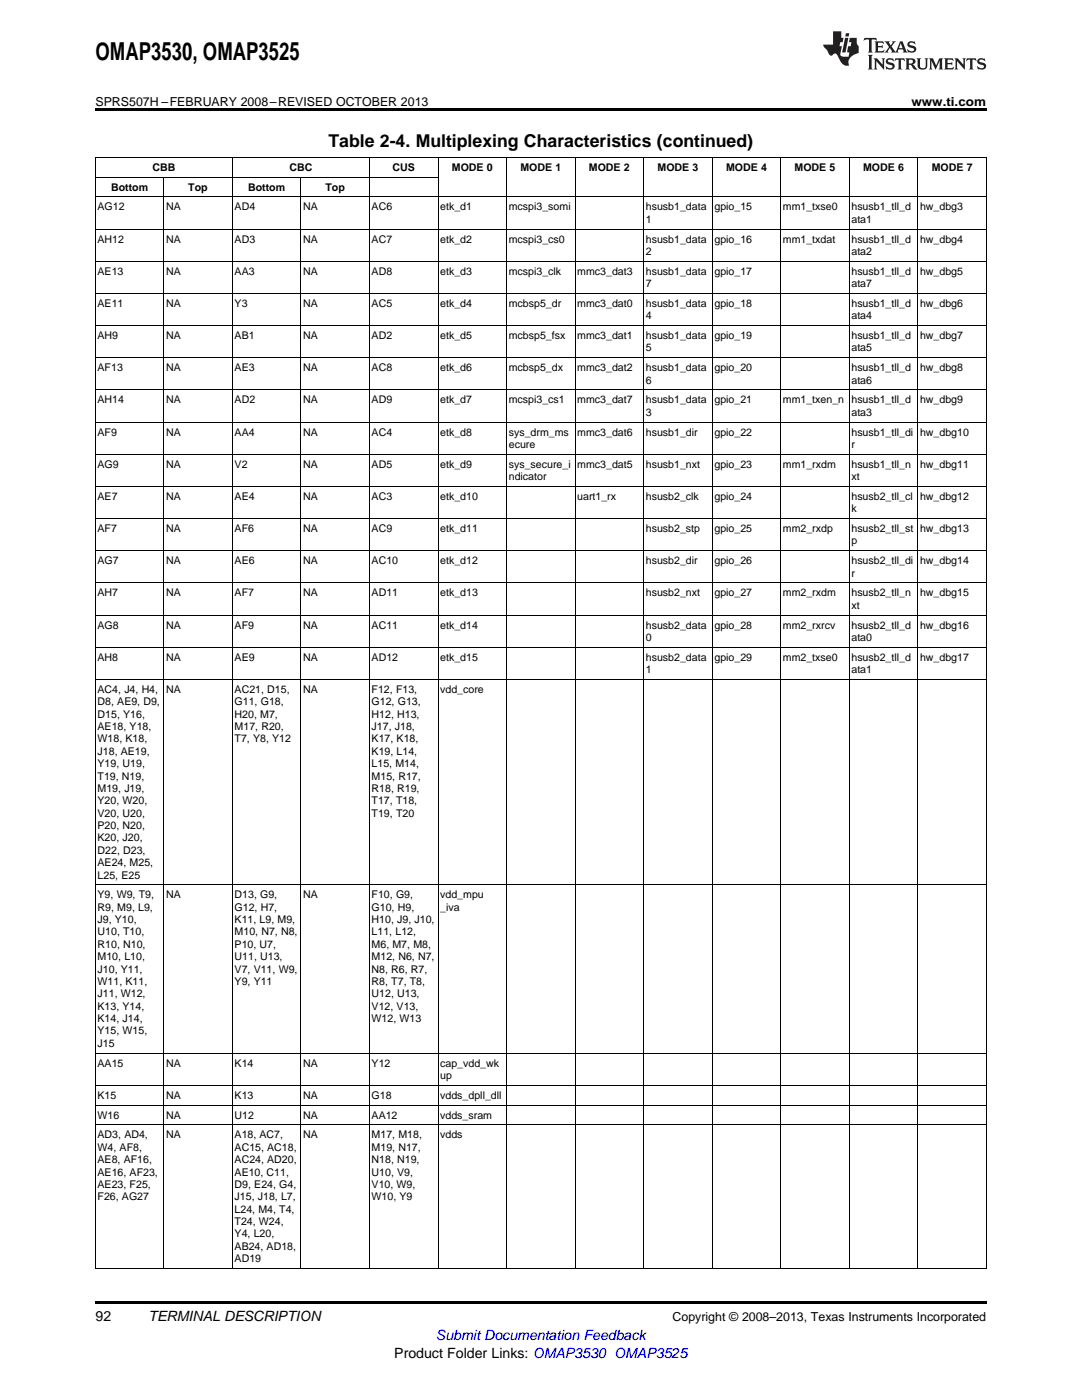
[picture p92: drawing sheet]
<svg xmlns="http://www.w3.org/2000/svg" width="216mm" height="279mm" viewBox="0 0 216 279" stroke-linecap="round" stroke-linejoin="round" font-family="sans-serif">
<defs><g id="words">
<text font-size="4.9" x="19" y="12">OMAP3530, OMAP3525</text>
<text font-size="3.5" x="65.5" y="29.3">Table 2-4. Multiplexing Characteristics (continued)</text>
<g font-size="2.8">
<text x="19" y="263.6">92</text>
<text x="29.6" y="263.6">TERMINAL DESCRIPTION</text>
<text x="78.7" y="270.9">Product Folder Links: OMAP3530 OMAP3525</text>
</g>
<text font-size="2.8" fill="#00f" x="87" y="267.4">Submit Documentation Feedback</text>
<g font-size="2.5">
<text x="19" y="21.1">SPRS507H –FEBRUARY 2008–REVISED OCTOBER 2013</text>
<text x="181.9" y="21.1">www.ti.com</text>
<text x="134.2" y="263.6">Copyright © 2008–2013, Texas Instruments Incorporated</text>
</g>
<g font-size="2.1">
<text x="30.4" y="34.1">CBB</text>
<text x="57.7" y="34.1">CBC</text>
<text x="78.3" y="34.1">CUS</text>
<text x="90.2" y="34.1">MODE 0</text>
<text x="103.9" y="34.1">MODE 1</text>
<text x="117.5" y="34.1">MODE 2</text>
<text x="131.2" y="34.1">MODE 3</text>
<text x="144.9" y="34.1">MODE 4</text>
<text x="158.5" y="34.1">MODE 5</text>
<text x="172.2" y="34.1">MODE 6</text>
<text x="185.9" y="34.1">MODE 7</text>
<text x="19.5" y="42">AG12</text>
<text x="22.2" y="38">Bottom</text>
<text x="33.1" y="42">NA</text>
<text x="37.6" y="38">Top</text>
<text x="46.8" y="42">AD4</text>
<text x="49.5" y="38">Bottom</text>
<text x="60.5" y="42">NA</text>
<text x="64.9" y="38">Top</text>
<text x="74.2" y="42">AC6</text>
<text x="87.8" y="42">etk_d1</text>
<text x="101.5" y="42">mcspi3_somi</text>
<text x="128.9" y="42">hsusb1_data</text>
<text x="142.6" y="42">gpio_15</text>
<text x="156.2" y="42">mm1_txse0</text>
<text x="169.9" y="42">hsusb1_tll_d</text>
<text x="183.6" y="42">hw_dbg3</text>
<text x="128.9" y="44.4">1</text>
<text x="169.9" y="44.4">ata1</text>
<text x="19.5" y="48.4">AH12</text>
<text x="33.1" y="48.4">NA</text>
<text x="46.8" y="48.4">AD3</text>
<text x="60.5" y="48.4">NA</text>
<text x="74.2" y="48.4">AC7</text>
<text x="87.8" y="48.4">etk_d2</text>
<text x="101.5" y="48.4">mcspi3_cs0</text>
<text x="128.9" y="48.4">hsusb1_data</text>
<text x="128.9" y="50.9">2</text>
<text x="142.6" y="48.4">gpio_16</text>
<text x="156.2" y="48.4">mm1_txdat</text>
<text x="169.9" y="48.4">hsusb1_tll_d</text>
<text x="169.9" y="50.9">ata2</text>
<text x="183.6" y="48.4">hw_dbg4</text>
<text x="19.5" y="54.8">AE13</text>
<text x="33.1" y="54.8">NA</text>
<text x="46.8" y="54.8">AA3</text>
<text x="60.5" y="54.8">NA</text>
<text x="74.2" y="54.8">AD8</text>
<text x="87.8" y="54.8">etk_d3</text>
<text x="101.5" y="54.8">mcspi3_clk</text>
<text x="115.2" y="54.8">mmc3_dat3</text>
<text x="128.9" y="54.8">hsusb1_data</text>
<text x="128.9" y="57.3">7</text>
<text x="142.6" y="54.8">gpio_17</text>
<text x="169.9" y="54.8">hsusb1_tll_d</text>
<text x="169.9" y="57.3">ata7</text>
<text x="183.6" y="54.8">hw_dbg5</text>
<text x="19.5" y="61.2">AE11</text>
<text x="33.1" y="61.2">NA</text>
<text x="46.8" y="61.2">Y3</text>
<text x="60.5" y="61.2">NA</text>
<text x="74.2" y="61.2">AC5</text>
<text x="87.8" y="61.2">etk_d4</text>
<text x="101.5" y="61.2">mcbsp5_dr</text>
<text x="115.2" y="61.2">mmc3_dat0</text>
<text x="128.9" y="61.2">hsusb1_data</text>
<text x="128.9" y="63.7">4</text>
<text x="142.6" y="61.2">gpio_18</text>
<text x="169.9" y="61.2">hsusb1_tll_d</text>
<text x="169.9" y="63.7">ata4</text>
<text x="183.6" y="61.2">hw_dbg6</text>
<text x="19.5" y="67.7">AH9</text>
<text x="33.1" y="67.7">NA</text>
<text x="46.8" y="67.7">AB1</text>
<text x="60.5" y="67.7">NA</text>
<text x="74.2" y="67.7">AD2</text>
<text x="87.8" y="67.7">etk_d5</text>
<text x="101.5" y="67.7">mcbsp5_fsx</text>
<text x="115.2" y="67.7">mmc3_dat1</text>
<text x="128.9" y="67.7">hsusb1_data</text>
<text x="128.9" y="70.1">5</text>
<text x="142.6" y="67.7">gpio_19</text>
<text x="169.9" y="67.7">hsusb1_tll_d</text>
<text x="169.9" y="70.1">ata5</text>
<text x="183.6" y="67.7">hw_dbg7</text>
<text x="19.5" y="74.1">AF13</text>
<text x="33.1" y="74.1">NA</text>
<text x="46.8" y="74.1">AE3</text>
<text x="60.5" y="74.1">NA</text>
<text x="74.2" y="74.1">AC8</text>
<text x="87.8" y="74.1">etk_d6</text>
<text x="101.5" y="74.1">mcbsp5_dx</text>
<text x="115.2" y="74.1">mmc3_dat2</text>
<text x="128.9" y="74.1">hsusb1_data</text>
<text x="128.9" y="76.6">6</text>
<text x="142.6" y="74.1">gpio_20</text>
<text x="169.9" y="74.1">hsusb1_tll_d</text>
<text x="169.9" y="76.6">ata6</text>
<text x="183.6" y="74.1">hw_dbg8</text>
<text x="19.5" y="80.5">AH14</text>
<text x="33.1" y="80.5">NA</text>
<text x="46.8" y="80.5">AD2</text>
<text x="60.5" y="80.5">NA</text>
<text x="74.2" y="80.5">AD9</text>
<text x="87.8" y="80.5">etk_d7</text>
<text x="101.5" y="80.5">mcspi3_cs1</text>
<text x="115.2" y="80.5">mmc3_dat7</text>
<text x="128.9" y="80.5">hsusb1_data</text>
<text x="128.9" y="83">3</text>
<text x="142.6" y="80.5">gpio_21</text>
<text x="156.2" y="80.5">mm1_txen_n</text>
<text x="169.9" y="80.5">hsusb1_tll_d</text>
<text x="169.9" y="83">ata3</text>
<text x="183.6" y="80.5">hw_dbg9</text>
<text x="19.5" y="86.9">AF9</text>
<text x="33.1" y="86.9">NA</text>
<text x="46.8" y="86.9">AA4</text>
<text x="60.5" y="86.9">NA</text>
<text x="74.2" y="86.9">AC4</text>
<text x="87.8" y="86.9">etk_d8</text>
<text x="101.5" y="86.9">sys_drm_ms</text>
<text x="101.5" y="89.4">ecure</text>
<text x="115.2" y="86.9">mmc3_dat6</text>
<text x="128.9" y="86.9">hsusb1_dir</text>
<text x="142.6" y="86.9">gpio_22</text>
<text x="169.9" y="86.9">hsusb1_tll_di</text>
<text x="169.9" y="89.4">r</text>
<text x="183.6" y="86.9">hw_dbg10</text>
<text x="19.5" y="93.3">AG9</text>
<text x="33.1" y="93.3">NA</text>
<text x="46.8" y="93.3">V2</text>
<text x="60.5" y="93.3">NA</text>
<text x="74.2" y="93.3">AD5</text>
<text x="87.8" y="93.3">etk_d9</text>
<text x="101.5" y="93.3">sys_secure_i</text>
<text x="101.5" y="95.8">ndicator</text>
<text x="115.2" y="93.3">mmc3_dat5</text>
<text x="128.9" y="93.3">hsusb1_nxt</text>
<text x="142.6" y="93.3">gpio_23</text>
<text x="156.2" y="93.3">mm1_rxdm</text>
<text x="169.9" y="93.3">hsusb1_tll_n</text>
<text x="169.9" y="95.8">xt</text>
<text x="183.6" y="93.3">hw_dbg11</text>
<text x="19.5" y="99.8">AE7</text>
<text x="33.1" y="99.8">NA</text>
<text x="46.8" y="99.8">AE4</text>
<text x="60.5" y="99.8">NA</text>
<text x="74.2" y="99.8">AC3</text>
<text x="87.8" y="99.8">etk_d10</text>
<text x="115.2" y="99.8">uart1_rx</text>
<text x="128.9" y="99.8">hsusb2_clk</text>
<text x="142.6" y="99.8">gpio_24</text>
<text x="169.9" y="99.8">hsusb2_tll_cl</text>
<text x="183.6" y="99.8">hw_dbg12</text>
<text x="19.5" y="106.2">AF7</text>
<text x="33.1" y="106.2">NA</text>
<text x="46.8" y="106.2">AF6</text>
<text x="60.5" y="106.2">NA</text>
<text x="74.2" y="106.2">AC9</text>
<text x="87.8" y="106.2">etk_d11</text>
<text x="128.9" y="106.2">hsusb2_stp</text>
<text x="142.6" y="106.2">gpio_25</text>
<text x="156.2" y="106.2">mm2_rxdp</text>
<text x="169.9" y="102.2">k</text>
<text x="169.9" y="106.2">hsusb2_tll_st</text>
<text x="183.6" y="106.2">hw_dbg13</text>
<text x="19.5" y="112.6">AG7</text>
<text x="33.1" y="112.6">NA</text>
<text x="46.8" y="112.6">AE6</text>
<text x="60.5" y="112.6">NA</text>
<text x="74.2" y="112.6">AC10</text>
<text x="87.8" y="112.6">etk_d12</text>
<text x="128.9" y="112.6">hsusb2_dir</text>
<text x="142.6" y="112.6">gpio_26</text>
<text x="169.9" y="108.7">p</text>
<text x="169.9" y="112.6">hsusb2_tll_di</text>
<text x="183.6" y="112.6">hw_dbg14</text>
<text x="19.5" y="119">AH7</text>
<text x="33.1" y="119">NA</text>
<text x="46.8" y="119">AF7</text>
<text x="60.5" y="119">NA</text>
<text x="74.2" y="119">AD11</text>
<text x="87.8" y="119">etk_d13</text>
<text x="128.9" y="119">hsusb2_nxt</text>
<text x="142.6" y="119">gpio_27</text>
<text x="156.2" y="119">mm2_rxdm</text>
<text x="169.9" y="115.1">r</text>
<text x="169.9" y="119">hsusb2_tll_n</text>
<text x="183.6" y="119">hw_dbg15</text>
<text x="19.5" y="125.4">AG8</text>
<text x="33.1" y="125.4">NA</text>
<text x="46.8" y="125.4">AF9</text>
<text x="60.5" y="125.4">NA</text>
<text x="74.2" y="125.4">AC11</text>
<text x="87.8" y="125.4">etk_d14</text>
<text x="128.9" y="125.4">hsusb2_data</text>
<text x="142.6" y="125.4">gpio_28</text>
<text x="156.2" y="125.4">mm2_rxrcv</text>
<text x="169.9" y="121.5">xt</text>
<text x="169.9" y="125.4">hsusb2_tll_d</text>
<text x="183.6" y="125.4">hw_dbg16</text>
<text x="19.5" y="131.9">AH8</text>
<text x="33.1" y="131.9">NA</text>
<text x="46.8" y="131.9">AE9</text>
<text x="60.5" y="131.9">NA</text>
<text x="74.2" y="131.9">AD12</text>
<text x="87.8" y="131.9">etk_d15</text>
<text x="128.9" y="127.9">0</text>
<text x="128.9" y="131.9">hsusb2_data</text>
<text x="142.6" y="131.9">gpio_29</text>
<text x="156.2" y="131.9">mm2_txse0</text>
<text x="169.9" y="127.9">ata0</text>
<text x="169.9" y="131.9">hsusb2_tll_d</text>
<text x="183.6" y="131.9">hw_dbg17</text>
<text x="128.9" y="134.3">1</text>
<text x="169.9" y="134.3">ata1</text>
<text x="19.5" y="138.3">AC4, J4, H4,</text>
<text x="19.5" y="140.8">D8, AE9, D9,</text>
<text x="19.5" y="143.2">D15, Y16,</text>
<text x="33.1" y="138.3">NA</text>
<text x="46.8" y="138.3">AC21, D15,</text>
<text x="46.8" y="140.8">G11, G18,</text>
<text x="46.8" y="143.2">H20, M7,</text>
<text x="60.5" y="138.3">NA</text>
<text x="74.2" y="138.3">F12, F13,</text>
<text x="74.2" y="140.8">G12, G13,</text>
<text x="74.2" y="143.2">H12, H13,</text>
<text x="87.8" y="138.3">vdd_core</text>
<text x="19.5" y="145.7">AE18, Y18,</text>
<text x="19.5" y="148.2">W18, K18,</text>
<text x="46.8" y="145.7">M17, R20,</text>
<text x="46.8" y="148.2">T7, Y8, Y12</text>
<text x="74.2" y="145.7">J17, J18,</text>
<text x="74.2" y="148.2">K17, K18,</text>
<text x="19.5" y="150.6">J18, AE19,</text>
<text x="19.5" y="153.1">Y19, U19,</text>
<text x="19.5" y="155.6">T19, N19,</text>
<text x="74.2" y="150.6">K19, L14,</text>
<text x="74.2" y="153.1">L15, M14,</text>
<text x="74.2" y="155.6">M15, R17,</text>
<text x="19.5" y="158">M19, J19,</text>
<text x="19.5" y="160.5">Y20, W20,</text>
<text x="74.2" y="158">R18, R19,</text>
<text x="74.2" y="160.5">T17, T18,</text>
<text x="19.5" y="163">V20, U20,</text>
<text x="19.5" y="165.5">P20, N20,</text>
<text x="19.5" y="167.9">K20, J20,</text>
<text x="74.2" y="163">T19, T20</text>
<text x="19.5" y="170.4">D22, D23,</text>
<text x="19.5" y="172.9">AE24, M25,</text>
<text x="19.5" y="175.3">L25, E25</text>
<text x="19.5" y="179.3">Y9, W9, T9,</text>
<text x="33.1" y="179.3">NA</text>
<text x="46.8" y="179.3">D13, G9,</text>
<text x="60.5" y="179.3">NA</text>
<text x="74.2" y="179.3">F10, G9,</text>
<text x="87.8" y="179.3">vdd_mpu</text>
<text x="19.5" y="181.8">R9, M9, L9,</text>
<text x="19.5" y="184.2">J9, Y10,</text>
<text x="46.8" y="181.8">G12, H7,</text>
<text x="46.8" y="184.2">K11, L9, M9,</text>
<text x="74.2" y="181.8">G10, H9,</text>
<text x="74.2" y="184.2">H10, J9, J10,</text>
<text x="87.8" y="181.8">_iva</text>
<text x="19.5" y="186.7">U10, T10,</text>
<text x="19.5" y="189.2">R10, N10,</text>
<text x="19.5" y="191.6">M10, L10,</text>
<text x="46.8" y="186.7">M10, N7, N8,</text>
<text x="46.8" y="189.2">P10, U7,</text>
<text x="46.8" y="191.6">U11, U13,</text>
<text x="74.2" y="186.7">L11, L12,</text>
<text x="74.2" y="189.2">M6, M7, M8,</text>
<text x="74.2" y="191.6">M12, N6, N7,</text>
<text x="19.5" y="194.1">J10, Y11,</text>
<text x="19.5" y="196.6">W11, K11,</text>
<text x="46.8" y="194.1">V7, V11, W9,</text>
<text x="46.8" y="196.6">Y9, Y11</text>
<text x="74.2" y="194.1">N8, R6, R7,</text>
<text x="74.2" y="196.6">R8, T7, T8,</text>
<text x="19.5" y="199">J11, W12,</text>
<text x="19.5" y="201.5">K13, Y14,</text>
<text x="19.5" y="204">K14, J14,</text>
<text x="74.2" y="199">U12, U13,</text>
<text x="74.2" y="201.5">V12, V13,</text>
<text x="74.2" y="204">W12, W13</text>
<text x="19.5" y="206.4">Y15, W15,</text>
<text x="19.5" y="208.9">J15</text>
<text x="19.5" y="212.9">AA15</text>
<text x="33.1" y="212.9">NA</text>
<text x="46.8" y="212.9">K14</text>
<text x="60.5" y="212.9">NA</text>
<text x="74.2" y="212.9">Y12</text>
<text x="87.8" y="212.9">cap_vdd_wk</text>
<text x="87.8" y="215.3">up</text>
<text x="19.5" y="219.3">K15</text>
<text x="33.1" y="219.3">NA</text>
<text x="46.8" y="219.3">K13</text>
<text x="60.5" y="219.3">NA</text>
<text x="74.2" y="219.3">G18</text>
<text x="87.8" y="219.3">vdds_dpll_dll</text>
<text x="19.5" y="223.2">W16</text>
<text x="19.5" y="227.2">AD3, AD4,</text>
<text x="33.1" y="223.2">NA</text>
<text x="33.1" y="227.2">NA</text>
<text x="46.8" y="223.2">U12</text>
<text x="46.8" y="227.2">A18, AC7,</text>
<text x="60.5" y="223.2">NA</text>
<text x="60.5" y="227.2">NA</text>
<text x="74.2" y="223.2">AA12</text>
<text x="74.2" y="227.2">M17, M18,</text>
<text x="87.8" y="223.2">vdds_sram</text>
<text x="87.8" y="227.2">vdds</text>
<text x="19.5" y="229.7">W4, AF8,</text>
<text x="19.5" y="232.1">AE8, AF16,</text>
<text x="46.8" y="229.7">AC15, AC18,</text>
<text x="46.8" y="232.1">AC24, AD20,</text>
<text x="74.2" y="229.7">M19, N17,</text>
<text x="74.2" y="232.1">N18, N19,</text>
<text x="19.5" y="234.6">AE16, AF23,</text>
<text x="19.5" y="237.1">AE23, F25,</text>
<text x="19.5" y="239.5">F26, AG27</text>
<text x="46.8" y="234.6">AE10, C11,</text>
<text x="46.8" y="237.1">D9, E24, G4,</text>
<text x="46.8" y="239.5">J15, J18, L7,</text>
<text x="74.2" y="234.6">U10, V9,</text>
<text x="74.2" y="237.1">V10, W9,</text>
<text x="74.2" y="239.5">W10, Y9</text>
<text x="46.8" y="242">L24, M4, T4,</text>
<text x="46.8" y="244.5">T24, W24,</text>
<text x="46.8" y="246.9">Y4, L20,</text>
<text x="46.8" y="249.4">AB24, AD18,</text>
<text x="46.8" y="251.9">AD19</text>
</g>
</g></defs>
<path d="M19 21.6h177.8v.6h-177.8zM19 259.7h177.8v.5h-177.8z" fill="#000"/>
<g fill="none" stroke="#000" stroke-width=".2">
<path d="M19 39.3h177.8M19 35.3h68.4M32.7 35.3v217.9M46.4 31.4v221.8M60.1 35.3v217.9M73.7 31.4v221.8M87.4 31.4v221.8M101.1 31.4v221.8M114.7 31.4v221.8M128.4 31.4v221.8M142.1 31.4v221.8M155.8 31.4v221.8"/>
<path d="M169.5 31.4v221.8M183.1 31.4v221.8M19 58.5h177.8M19 52.1h177.8M19 45.7h177.8M19 77.8h177.8M19 71.4h177.8M19 65h177.8M19 97.1h177.8M19 90.6h177.8M19 84.2h177.8M19 116.3h177.8"/>
<path d="M19 109.9h177.8M19 103.5h177.8M19 135.6h177.8M19 129.2h177.8M19 122.7h177.8M19 176.6h177.8M19 216.6h177.8M19 210.2h177.8M19 224.5h177.8M19 220.5h177.8M19 253.1h177.8M19.1 253.2v-221.8h177.7v221.8"/>
</g>
<g fill="#231f20">
<path d="M172.5 7.6l-.1 .5 .4-.2h.6v.1v2.1l-.2 .4h.9l-.2-.4v-2.1l.1-.1h.5l.5 .2-.2-.5zM174.5 8.3l.2 .3v1.5l-.2 .4h1.8l.2-.6a1.04 1.04 0 0 1-1.3 .2v-.7h.6l.3 .2v-.6l-.3 .2h-.6v-.6l.8-.1 .4 .3-.2-.5zM176.5 8.3l.9 1.1-.9 1.1h.8l-.2-.2 .4-.7 .5 .7-.2 .2h1.5l-.2-.2 .2-.4h.9l.1 .4-.2 .2h1l-.3-.3-.7-1.9h-.5l-.9 2-.8-1 .9-1h-.8l.1 .3-.4 .5-.3-.6 .1-.2zM179.7 8.6l.4 1h-.7zM181.3 8.4a.63 .63 0 0 0-.2 .7 .63 .63 0 0 0 .6 .4l.6 .2 .1 .2a.75 .75 0 0 1-.7 .4 .75 .75 0 0 1-.6-.5l.1 .7 .1-.1a1.11 1.11 0 0 0 1.5-.6 1.13 1.13 0 0 0-1.2-.8l-.1-.4a1.04 1.04 0 0 1 1.2 .2l-.2-.5-.2 .1-.4-.2zM173.2 10.9l.2 .4v2.2l-.2 .4h1l-.3-.4v-2.2l.3-.4zM174.3 11.6l.3 .4v1.5l-.3 .4h.8l-.2-.4v-1.3l1.5 1.7v-1.9l.2-.4h-.7l.2 .4v.9l-1.1-1.3zM177 11.8a.62 .62 0 0 0-.2 .7 .62 .62 0 0 0 .6 .4l.6 .1 .1 .3a.76 .76 0 0 1-.7 .3 .76 .76 0 0 1-.7-.4l.2 .7 .1-.1a1.11 1.11 0 0 0 1.5-.6 1.13 1.13 0 0 0-1.2-.8l-.1-.4a1.04 1.04 0 0 1 1.2 .2l-.2-.6-.2 .1-.5-.1zM178.7 11.6l-.2 .6a.61 .61 0 0 1 .8-.3v1.6l-.2 .4h.9l-.2-.4v-1.6a.63 .63 0 0 1 .7 .3l-.1-.6zM180.6 11.6l.3 .4v1.5l-.3 .4h1l-.2-.2-.1-.8 .6 .2a.76 .76 0 0 0 1.2 .7l-1-1a.58 .58 0 0 0 .6-.5 .58 .58 0 0 0-.5-.6zM181.4 11.9h.1a.45 .45 0 0 1 .5 .1 .45 .45 0 0 1 .1 .5l-.8 .2zM182.9 11.6l.2 .2a2.17 2.17 0 0 0 .3 1.9 .99 .99 0 0 0 1.6-.6v-1.1l.2-.4h-.7l.2 .2a1.92 1.92 0 0 1-.2 1.8 .6 .6 0 0 1-.9-.5v-1.1l.2-.4zM185.4 11.6l.2 .4v1.5l-.2 .4h.7l-.2-.4v-1.4l.8 1.8 .8-1.8v1.4l-.2 .4h.9l-.2-.4v-1.5l.2-.4h-.8l-.6 1.5-.6-1.5zM188.4 11.6l.2 .4v1.5l-.2 .4h1.8l.1-.6a1.04 1.04 0 0 1-1.2 .1v-.6h.5l.4 .2v-.6l-.4 .2h-.5v-.7h.8l.3 .3-.1-.6zM190.5 11.6l.2 .4v1.5l-.2 .4h.7l-.2-.4v-1.3l1.5 1.7v-1.9l.2-.4h-.7l.2 .4v.9l-1.1-1.3zM192.9 11.6l-.1 .6a.61 .61 0 0 1 .7-.3l.1 1.6-.3 .4h1l-.3-.4 .1-1.6a.63 .63 0 0 1 .7 .3l-.1-.6zM195.2 11.8a.62 .62 0 0 0-.2 .7 .62 .62 0 0 0 .6 .4l.6 .1 .1 .3a.76 .76 0 0 1-.7 .3 .76 .76 0 0 1-.6-.4l.1 .7 .1-.1a1.11 1.11 0 0 0 1.6-.6 1.13 1.13 0 0 0-1.3-.8l-.1-.4a1.04 1.04 0 0 1 1.2 .2l-.1-.6-.2 .1-.5-.1z"/>
<path d="M166.2 6.3v2.6h-1.9v.4l.8 .9a.91 .91 0 0 0 1 .8 .56 .56 0 0 1 .5-.3 .56 .56 0 0 1 .5 .3l.4 .8a1.53 1.53 0 0 0 1.9 1.2 1.54 1.54 0 0 1 1-2.1l.9-.3v-1.4a1.52 1.52 0 0 1-.4-1.6h-1.3l-.2 .8h.5l-.2 .8h-.5l-.1 1v.2l.4 .1-.2 .8a1.93 1.93 0 0 1-1.6-.3l.3-1.8h-.5l.2-.8h.4l.2-.8h-.4v-1.3zM168.6 7.6l-.6 2.9h.7l.6-2.9zM168.8 6.6l-.1 .7h.6l.2-.7z"/>
</g>
<use href="#words"/>
</svg>
